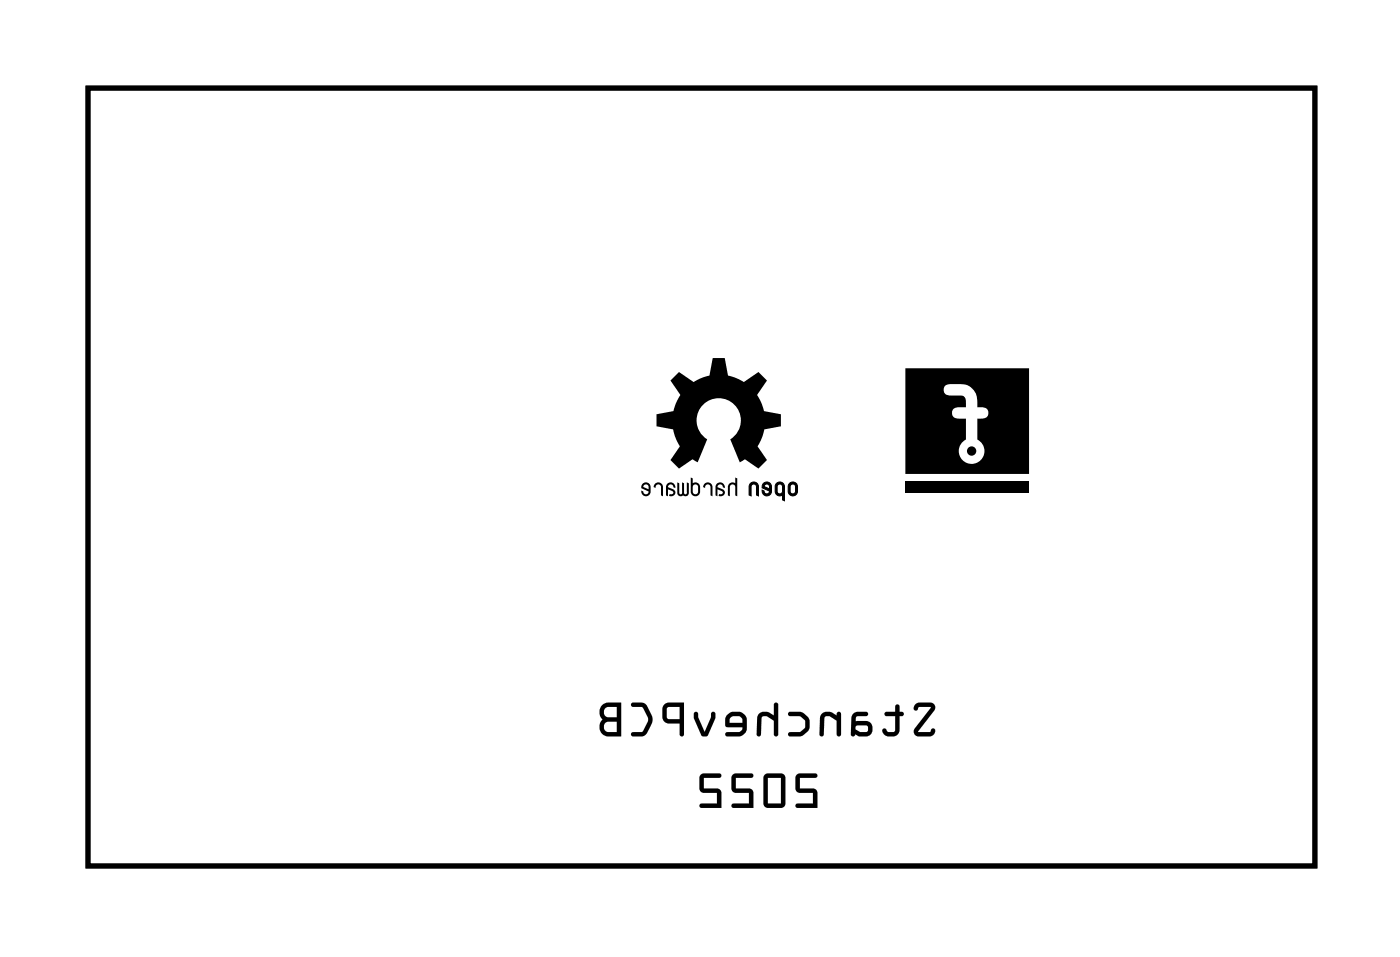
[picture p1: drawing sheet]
<svg xmlns="http://www.w3.org/2000/svg" width="58mm" height="40mm" viewBox="0 0 58 40" stroke-linecap="round" stroke-linejoin="round" font-family="sans-serif">
<path d="M3.6 3.6h50.7v32.2h-50.7z" fill="none" stroke="#000" stroke-width=".2"/>
<g fill="#000">
<path d="M27.9 15.5l.2-.1 .6 .4 .6-.3 .2-.7h.5l.1 .7 .6 .3 .6-.4 .4 .3-.4 .6 .3 .7 .7 .1v.5l-.7 .1-.3 .7 .4 .6-.4 .3-.5-.3-.2 .1-.4-1a.92 .92 0 0 0 .2-1.3 .92 .92 0 0 0-1.4 0 .92 .92 0 0 0 .2 1.3l-.4 1-.2-.1-.5 .3-.4-.3 .4-.6-.3-.7-.7-.1v-.5l.7-.1 .3-.7-.4-.6zM31 20l.2-.1 .1 .1v.5v-.1v-.3a.11 .11 0 0 0-.1-.1 .11 .11 0 0 0-.2 .1v.4v-.1zM37.4 19.9h5.1v.4h-5.1zM27.1 20l.2-.1 .1 .1v.5h-.1v-.4a.11 .11 0 0 0-.1-.1 .11 .11 0 0 0-.1 .1h-.1zM27.6 20l.2-.1 .1 .3-.1-.1a.11 .11 0 0 0-.1-.1 .11 .11 0 0 0-.1 .1l.3 .2a.16 .16 0 0 1 0 .2 .16 .16 0 0 1-.3 0l.2-.2-.2-.1v.3h-.1zM28 19.9l.1 .1v.4l.1-.5 .1 .1v.4l.1-.5 .1 .1-.1 .5-.4-.1zM29.1 20l.2-.1 .1 .1v.5v-.4a.11 .11 0 0 0-.2-.1 .11 .11 0 0 0-.1 .1zM29.6 20l.2-.1 .2 .3-.1-.1a.11 .11 0 0 0-.1-.1 .11 .11 0 0 0-.1 .1l.2 .2a.16 .16 0 0 1 0 .2 .16 .16 0 0 1-.2 0l.2-.2-.3-.1v.3zM30.4 19.7l.1 .1v.7h-.1v-.4a.11 .11 0 0 0-.1-.1 .11 .11 0 0 0-.1 .1v.4h-.1v-.5l.1-.1 .2 .1z"/>
<path d="M3.6 3.6h50.7v32.2h-50.7zM3.6 3.6v32.2h50.7v-32.2z"/>
<path d="M28.5 19.7v.6a.19 .19 0 0 0 .2 .2 .19 .19 0 0 0 .2-.2v-.3l-.1-.1-.2 .1v-.2zM28.7 20h.1l.1 .3a.11 .11 0 0 1-.2 .1 .11 .11 0 0 1-.1-.1z"/>
<path d="M31.6 20h.2l.1 .3a.2 .2 0 0 1-.2 .2 .2 .2 0 0 1-.2-.3l.1 .1a.11 .11 0 0 0 .1 .1 .11 .11 0 0 0 .1-.1l-.3-.2zM31.6 20v.1l.2 .1v-.2z"/>
<path d="M32.1 20l.2-.1 .1 .1v.7l-.1-.1v-.2l-.1 .1-.2-.1zM32.1 20v.3a.11 .11 0 0 0 .1 .1 .11 .11 0 0 0 .1-.1v-.3z"/>
<path d="M32.5 20.2a.26 .26 0 0 1 .5 0 .26 .26 0 0 1-.5 0zM32.7 20v.3a.11 .11 0 0 0 .1 .1 .11 .11 0 0 0 .1-.1l-.1-.3z"/>
<path d="M37.4 15.2h5.1v4.4h-5.1zM39.1 15.9a.24 .24 0 0 0-.1 .3 .24 .24 0 0 0 .3 .1h.5l.1 .1v.4h-.3a.24 .24 0 0 0-.3 .2 .24 .24 0 0 0 .3 .3h.3v.8a.53 .53 0 0 0-.2 .9 .53 .53 0 0 0 .9 0 .53 .53 0 0 0-.2-.9v-.8h.2a.24 .24 0 0 0 .2-.3 .24 .24 0 0 0-.2-.2h-.2a.73 .73 0 0 0-.8-.9z"/>
<path d="M26.6 20l-.1 .2 .3 .1a.11 .11 0 0 1-.1 .1 .11 .11 0 0 1-.1-.1h-.1a.2 .2 0 0 0 .2 .2 .2 .2 0 0 0 .2-.2l-.1-.3zM26.6 20h.2v.2l-.2-.1z"/>
<path d="M32.9 32v.7h.7v.5h-.6a.09 .09 0 0 0-.1 .1 .09 .09 0 0 0 .1 .1h.8l-.1-.8h-.6v-.5h.6a.09 .09 0 0 0 .1-.1 .09 .09 0 0 0-.1-.1zM32.9 32l.8-.1a.09 .09 0 0 1 .1 .1 .09 .09 0 0 1-.1 .1h-.6v.5h.6l.1 .8h-.8a.09 .09 0 0 1-.1-.1 .09 .09 0 0 1 .1-.1h.6v-.5h-.7zM31.6 32v1.2l.1 .2 .6-.1 .2-.1-.1-1.2-.1-.1zM31.6 32l.7-.1 .1 .1 .1 1.2-.2 .1-.6 .1-.1-.2zM31.7 32.1h.6v1.1h-.6zM31.7 32.1v1.1h.6v-1.1zM30.3 32v.7h.7v.5h-.7a.09 .09 0 0 0-.1 .1 .09 .09 0 0 0 .1 .1h.8v-.8h-.7v-.5h.6a.09 .09 0 0 0 .1-.1 .09 .09 0 0 0-.1-.1zM30.3 32l.7-.1a.09 .09 0 0 1 .1 .1 .09 .09 0 0 1-.1 .1h-.6v.5h.7v.8h-.8a.09 .09 0 0 1-.1-.1 .09 .09 0 0 1 .1-.1h.7v-.5h-.7zM29 32v.7h.6v.5h-.6a.09 .09 0 0 0-.1 .1 .09 .09 0 0 0 .1 .1h.8v-.8h-.7v-.5h.6a.09 .09 0 0 0 .1-.1 .09 .09 0 0 0-.1-.1zM29 32l.7-.1a.09 .09 0 0 1 .1 .1 .09 .09 0 0 1-.1 .1h-.6v.5h.7v.8h-.8a.09 .09 0 0 1-.1-.1 .09 .09 0 0 1 .1-.1h.6v-.5h-.6z"/>
<path d="M32.9 32v.7h.7v.5h-.6a.09 .09 0 0 0-.1 .1 .09 .09 0 0 0 .1 .1h.8l-.1-.8h-.6v-.5h.6a.09 .09 0 0 0 .1-.1 .09 .09 0 0 0-.1-.1zM31.6 32v1.2l.1 .2 .6-.1 .2-.1-.1-1.2-.1-.1zM31.7 32.1h.6v1.1h-.6zM30.3 32v.7h.7v.5h-.7a.09 .09 0 0 0-.1 .1 .09 .09 0 0 0 .1 .1h.8v-.8h-.7v-.5h.6a.09 .09 0 0 0 .1-.1 .09 .09 0 0 0-.1-.1zM29 32v.7h.6v.5h-.6a.09 .09 0 0 0-.1 .1 .09 .09 0 0 0 .1 .1h.8v-.8h-.7v-.5h.6a.09 .09 0 0 0 .1-.1 .09 .09 0 0 0-.1-.1z"/>
<path d="M37.8 29.1v.1v.1l.2-.1h.5l-.7 .9v.2l.2 .1h.5l.1-.1v-.2l-.2 .1h-.5l.7-.9v-.2l-.2-.1zM37.8 29.1l.6-.1 .2 .1v.2l-.7 .9h.6a.09 .09 0 0 1 .1-.1 .09 .09 0 0 1 .1 .1l-.2 .2-.7-.1v-.2l.7-.9h-.6a.09 .09 0 0 1-.1 .1 .09 .09 0 0 1 0-.1zM36.6 29.4v.2h.4v.5l-.1 .1h-.2l-.2-.1v.1a.38 .38 0 0 0 .3 .2 .38 .38 0 0 0 .4-.3v-.5l.2-.1-.2-.1-.1-.3h-.1v.3zM36.6 29.4h.4v-.2a.09 .09 0 0 1 .1-.1 .09 .09 0 0 1 .1 .1v.2h.1a.09 .09 0 0 1 .1 .1 .09 .09 0 0 1-.1 .1h-.1v.5a.36 .36 0 0 1-.4 .3 .36 .36 0 0 1-.3-.3h.1l.1 .1h.2l.1-.1v-.5h-.4zM35.3 29.5l-.1 .1v.8h.6a.32 .32 0 0 0 .3-.3 .32 .32 0 0 0-.3-.3h-.4v-.1v-.1h.4v-.2zM35.3 29.5l.5-.1a.09 .09 0 0 1 .1 .1 .09 .09 0 0 1-.1 .1h-.4v.2h.4a.33 .33 0 0 1 .3 .3 .33 .33 0 0 1-.3 .3l-.5-.1a.09 .09 0 0 1 0 .1 .09 .09 0 0 1-.1-.1zM35.4 30h.4l.1 .2h-.4l-.1-.1zM35.4 30v.1l.1 .1h.4l-.1-.2zM34 29.5l-.1 .1v.8h.1l.1-.7 .1-.1 .4 .2v.5l.1 .1v-1h-.1v.1l-.3-.1zM34 29.5l.3-.1 .3 .1a.09 .09 0 0 1 .1-.1 .09 .09 0 0 1 .1 .1v.8a.09 .09 0 0 1-.1 .1 .09 .09 0 0 1-.1-.1v-.5l-.3-.2h-.2l-.1 .7a.09 .09 0 0 1 0 .1 .09 .09 0 0 1-.1-.1zM32.6 29.4v.2h.5l.1 .1 .1 .3-.2 .2h-.5v.1l.4 .1 .2-.1 .2-.2v-.4l-.3-.3zM32.6 29.4l.6 .1a.5 .5 0 0 1 0 .8l-.5 .1a.09 .09 0 0 1-.1-.1 .09 .09 0 0 1 .1-.1h.4l.2-.2v-.2l-.2-.2h-.5zM31.4 29.5l-.1 .1v.8h.1l.1-.7 .1-.1 .4 .2v.5l.1 .1v-1.4l-.1 .1v.4l-.3-.1zM31.4 29.5l.3-.1 .3 .1v-.4a.09 .09 0 0 1 .1-.1 .09 .09 0 0 1 .1 .1v1.2a.09 .09 0 0 1-.1 .1 .09 .09 0 0 1-.1-.1v-.5l-.3-.2h-.2l-.1 .7a.09 .09 0 0 1 0 .1 .09 .09 0 0 1-.1-.1zM30.1 29.5l-.1 .2v.3l.7 .1-.1 .1h-.6v.2h.7l.2-.3-.1-.6-.3-.1h-.3zM30.1 29.5l.2-.1 .4 .1 .2 .2v.4l-.3 .3h-.5a.09 .09 0 0 1-.1-.1 .09 .09 0 0 1 .1-.1h.5l.1-.2h-.7v-.3zM30.2 29.6h.4l.1 .2h-.6zM30.2 29.6l-.1 .2h.6l-.1-.2zM28.7 29.4v.2l.3 .8h.2l.4-.7v-.3h-.2l-.3 .8-.3-.8zM28.7 29.4h.1l.3 .8 .3-.7a.09 .09 0 0 1 .1-.1 .09 .09 0 0 1 .1 .1l-.3 .9h-.2l-.4-.8zM27.5 29.1l-.1 .2v.4l.1 .2h.6v.4l.1 .1 .1-1.4h-.7zM27.5 29.1l.1-.1h.7v1.3a.09 .09 0 0 1-.1 .1 .09 .09 0 0 1-.1-.1v-.4h-.6l-.1-.2v-.4zM27.6 29.2h.5v.5h-.5zM27.6 29.2v.5h.5v-.5zM26.1 29v.2h.4l.3 .5-.3 .5h-.4v.1l.1 .1a.62 .62 0 0 0 .8-.6l-.1-.3-.2-.4-.2-.1zM26.1 29h.5l.4 .7-.3 .6-.5 .1a.09 .09 0 0 1-.1-.1 .09 .09 0 0 1 .1-.1h.3l.3-.5-.3-.5h-.4zM24.9 29.1l-.1 .3 .1 .3a.41 .41 0 0 0-.1 .4 .41 .41 0 0 0 .3 .3h.6v-1.4h-.6zM24.9 29.1l.2-.1h.6v1.4h-.6a.4 .4 0 0 1-.3-.3 .4 .4 0 0 1 .1-.4l-.1-.3zM25 29.8h.5v.4h-.5zM25 29.9v.3h.5v-.4zM25 29.2h.5v.4h-.5zM25 29.2v.4h.5v-.4z"/>
<path d="M37.8 29.1v.1a.13 .13 0 0 0 .1 .1 .13 .13 0 0 0 .1-.1h.5l-.7 .9v.2l.7 .1 .2-.2a.13 .13 0 0 0-.2-.1 .13 .13 0 0 0-.1 .1h-.5l.7-.9v-.2l-.2-.1zM36.6 29.4v.2h.4v.5l-.1 .1h-.2l-.1-.1h-.1a.36 .36 0 0 0 .3 .3 .36 .36 0 0 0 .4-.3v-.5l.2-.1-.2-.1v-.2a.09 .09 0 0 0-.1-.1 .09 .09 0 0 0-.1 .1v.2zM35.3 29.5l-.1 .1v.8h.6a.32 .32 0 0 0 .3-.3 .32 .32 0 0 0-.3-.3h-.4v-.1v-.1h.4v-.2zM35.4 30h.4l.1 .2h-.4l-.1-.1zM34 29.5l-.1 .1v.8h.1l.1-.7 .1-.1 .4 .2v.5a.09 .09 0 0 0 .1 .1 .09 .09 0 0 0 .1-.1v-.8a.09 .09 0 0 0-.1-.1 .09 .09 0 0 0-.1 .1l-.3-.1zM32.6 29.4v.2h.5l.2 .2v.2l-.2 .2h-.4a.09 .09 0 0 0-.1 .1 .09 .09 0 0 0 .1 .1h.3a.52 .52 0 0 0 .5-.5 .52 .52 0 0 0-.5-.5zM31.4 29.5l-.1 .1v.8h.1l.1-.7 .1-.1 .4 .2v.5a.09 .09 0 0 0 .1 .1 .09 .09 0 0 0 .1-.1l-.1-1.3-.1 .1v.4l-.3-.1zM30.1 29.5l-.1 .2v.3l.7 .1-.1 .1h-.5a.09 .09 0 0 0-.1 .1 .09 .09 0 0 0 .1 .1h.5l.3-.3v-.4l-.2-.2-.4-.1zM30.2 29.6h.4l.1 .2h-.6zM28.7 29.4v.2l.4 .8h.2l.3-.9a.09 .09 0 0 0-.1-.1 .09 .09 0 0 0-.1 .1l-.3 .7-.3-.8zM27.5 29.1l-.1 .2v.4l.1 .2h.6v.4a.09 .09 0 0 0 .1 .1 .09 .09 0 0 0 .1-.1v-1.3h-.7zM27.6 29.2h.5v.5h-.5zM26.1 29v.2h.4l.3 .5-.3 .5h-.3a.09 .09 0 0 0-.1 .1 .09 .09 0 0 0 .1 .1 .62 .62 0 0 0 .8-.6l-.1-.3-.2-.4-.2-.1zM24.9 29.1l-.1 .3 .1 .3-.1 .3a.37 .37 0 0 0 .3 .4h.6v-1.4h-.6zM25 29.8h.5v.4h-.5zM25 29.2h.5v.4h-.5z"/>
</g>
<circle cx="40.2" cy="18.6" r=".19" fill="#000"/>
<g fill="none" stroke="#000" stroke-width=".04">
<path d="M31 20l.2-.1 .1 .1v.5v-.1v-.3a.11 .11 0 0 0-.1-.1 .11 .11 0 0 0-.2 .1v.4v-.1zM31.6 20h.2l.1 .3a.2 .2 0 0 1-.2 .2 .2 .2 0 0 1-.2-.3l.1 .1a.11 .11 0 0 0 .1 .1 .11 .11 0 0 0 .1-.1l-.3-.2zM32.1 20l.2-.1 .1 .1v.7l-.1-.1v-.2l-.1 .1-.2-.1zM31.6 20h.2v.2l-.2-.1zM32.1 20h.2v.3a.11 .11 0 0 1-.1 .1 .11 .11 0 0 1-.1-.1zM32.7 20h.1l.1 .3a.11 .11 0 0 1-.1 .1 .11 .11 0 0 1-.1-.1z"/>
<circle cx="32.8" cy="20.2" r=".26"/>
</g>
<path d="M7.7 19.7h1.4v1.4h-1.4z" fill="#fff"/>
<path d="M7.7 19.7h1.4v1.4h-1.4z" fill="none" stroke="#fff" stroke-width=".76" stroke-linecap="butt"/>
<circle cx="8.4" cy="20.4" r=".7" fill="#fff"/>
<circle cx="8.4" cy="20.4" r=".7" fill="none" stroke="#fff" stroke-width=".76" stroke-linecap="butt"/>
<circle cx="16" cy="20.4" r=".7" fill="#fff"/>
<circle cx="16" cy="20.4" r=".7" fill="none" stroke="#fff" stroke-width=".76" stroke-linecap="butt"/>
<circle cx="8.4" cy="22.9" r=".7" fill="#fff"/>
<circle cx="8.4" cy="22.9" r=".7" fill="none" stroke="#fff" stroke-width=".76" stroke-linecap="butt"/>
<circle cx="16" cy="22.9" r=".7" fill="#fff"/>
<circle cx="16" cy="22.9" r=".7" fill="none" stroke="#fff" stroke-width=".76" stroke-linecap="butt"/>
<circle cx="8.4" cy="25.5" r=".7" fill="#fff"/>
<circle cx="8.4" cy="25.5" r=".7" fill="none" stroke="#fff" stroke-width=".76" stroke-linecap="butt"/>
<circle cx="16" cy="25.5" r=".7" fill="#fff"/>
<circle cx="16" cy="25.5" r=".7" fill="none" stroke="#fff" stroke-width=".76" stroke-linecap="butt"/>
<circle cx="8.4" cy="28" r=".7" fill="#fff"/>
<circle cx="8.4" cy="28" r=".7" fill="none" stroke="#fff" stroke-width=".76" stroke-linecap="butt"/>
<circle cx="16" cy="28" r=".7" fill="#fff"/>
<circle cx="16" cy="28" r=".7" fill="none" stroke="#fff" stroke-width=".76" stroke-linecap="butt"/>
<path d="M7.5 30.9h1.8v1.9h-1.8z" fill="#fff"/>
<path d="M7.5 30.9h1.8v1.9h-1.8z" fill="none" stroke="#fff" stroke-width=".76" stroke-linecap="butt"/>
<circle cx="8.4" cy="31.8" r=".91" fill="#fff"/>
<circle cx="8.4" cy="31.8" r=".91" fill="none" stroke="#fff" stroke-width=".76" stroke-linecap="butt"/>
<circle cx="16" cy="31.8" r=".91" fill="#fff"/>
<circle cx="16" cy="31.8" r=".91" fill="none" stroke="#fff" stroke-width=".76" stroke-linecap="butt"/>
<path d="M11.5 14.6h1.5v1.5h-1.5z" fill="#fff"/>
<path d="M11.5 14.6h1.5v1.5h-1.5z" fill="none" stroke="#fff" stroke-width=".76" stroke-linecap="butt"/>
<circle cx="12.2" cy="15.3" r=".74" fill="#fff"/>
<circle cx="12.2" cy="15.3" r=".74" fill="none" stroke="#fff" stroke-width=".76" stroke-linecap="butt"/>
<circle cx="14.8" cy="15.3" r=".74" fill="#fff"/>
<circle cx="14.8" cy="15.3" r=".74" fill="none" stroke="#fff" stroke-width=".76" stroke-linecap="butt"/>
<circle cx="37.6" cy="26.8" r=".7" fill="#fff"/>
<circle cx="37.6" cy="26.8" r=".7" fill="none" stroke="#fff" stroke-width=".51"/>
<path d="M36.8 25.9h1.6v1.7h-1.6zM37.1 26.8a.57 .57 0 0 0 1.1 0 .57 .57 0 0 0-1.1 0z" fill="#fff"/>
<g fill="none" stroke="#fff" stroke-width=".25">
<path d="M36.8 25.9h1.6v1.7h-1.6z"/>
<circle cx="37.6" cy="26.8" r=".57"/>
</g>
<circle cx="37.6" cy="11.5" r=".7" fill="#fff"/>
<circle cx="37.6" cy="11.5" r=".7" fill="none" stroke="#fff" stroke-width=".51"/>
<path d="M36.8 10.7h1.6v1.6h-1.6zM37.1 11.5a.57 .57 0 0 0 1.1 0 .57 .57 0 0 0-1.1 0z" fill="#fff"/>
<g fill="none" stroke="#fff" stroke-width=".25">
<path d="M36.8 10.7h1.6v1.6h-1.6z"/>
<circle cx="37.6" cy="11.5" r=".57"/>
</g>
</svg>
